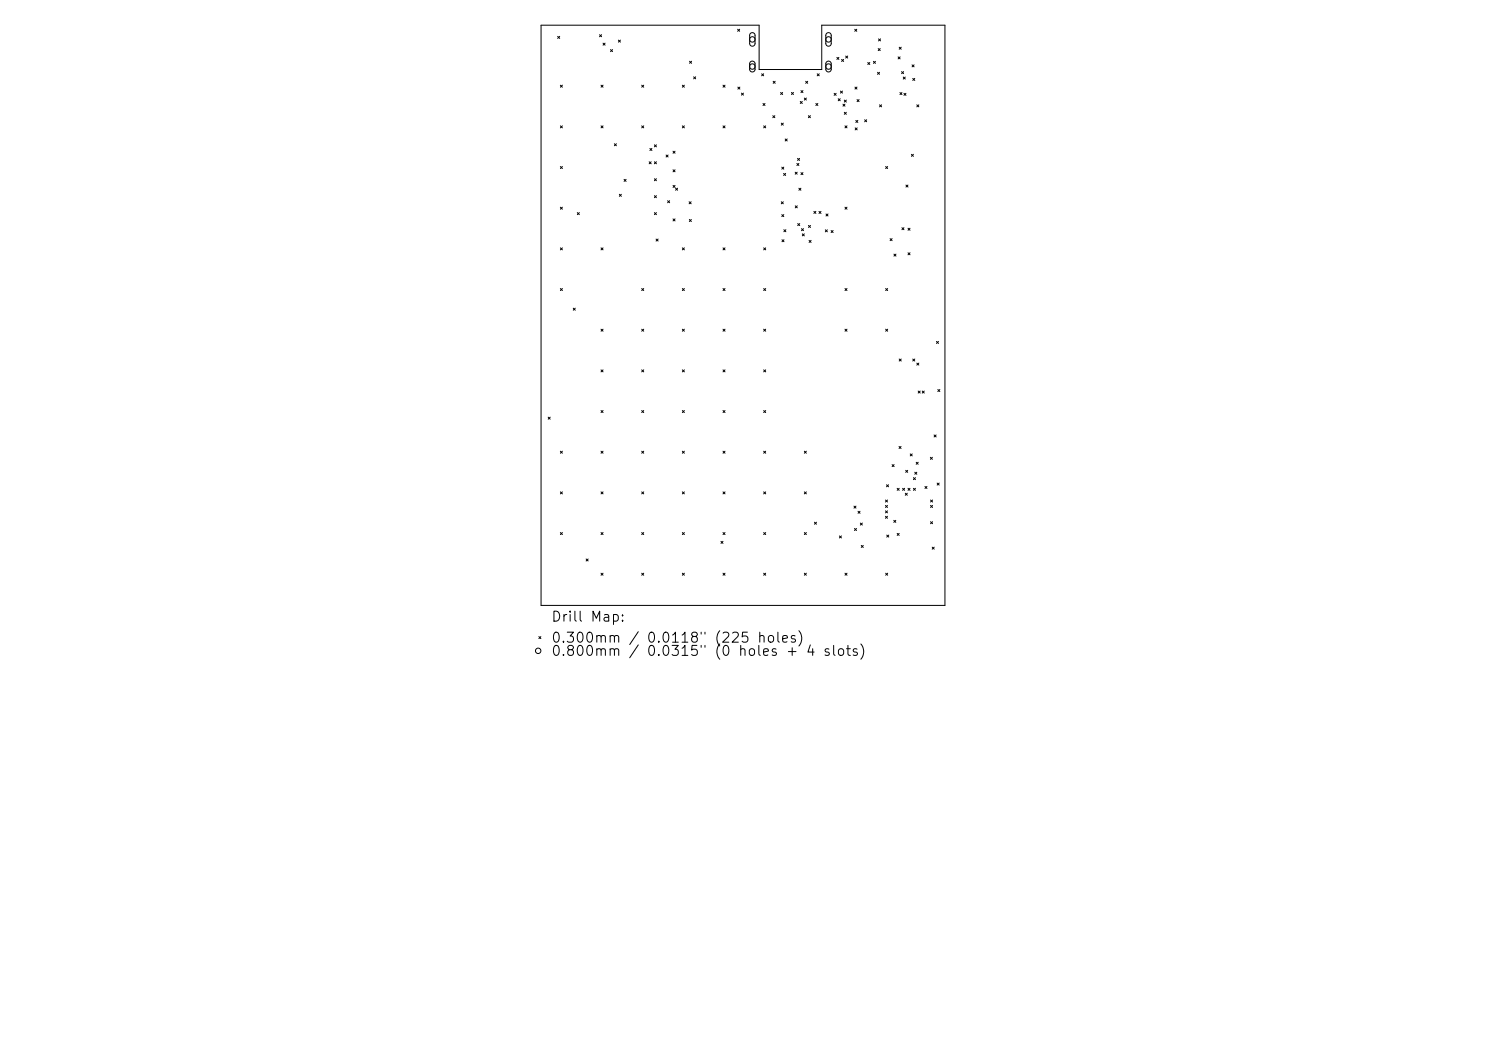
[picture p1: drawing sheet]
<svg xmlns="http://www.w3.org/2000/svg" width="297mm" height="210mm" viewBox="0 0 297 210" stroke-linecap="round" stroke-linejoin="round" font-family="sans-serif">
<defs><g id="words">
<g font-size="2">
<text x="110" y="124.7">Drill Map:</text>
<text x="110" y="128.9">0.300mm / 0.0118&quot; (225 holes)</text>
<text x="110" y="131.6">0.800mm</text>
<text x="129.1" y="131.6">0.0315&quot; (0 holes + 4 slots)</text>
</g>
</g></defs>
<g fill="none" stroke="#000" stroke-width=".2">
<path d="M108.1 5h43.6v8.9h12.5v-8.9h24.7v116h-80.8zM111.5 7.3l.4 .4M111.9 7.3l-.4 .4M112 17l.4 .4M112.4 17l-.4 .4M119.8 6.9l.4 .4M120.1 17l.4 .4M120.2 6.9l-.4 .4M120.5 17l-.4 .4M120.5 8.6l.4 .4M120.9 8.6l-.4 .4M122 9.9l.4 .4"/>
<path d="M122.4 9.9l-.4 .4M123.6 8l.4 .4M124 8l-.4 .4M128.3 17l.4 .4M128.7 17l-.4 .4M136.4 17l.4 .4M136.8 17l-.4 .4M137.8 12.2l.4 .4M138.2 12.2l-.4 .4M138.6 15.4l.4 .4M139 15.4l-.4 .4M144.5 17l.4 .4"/>
<path d="M144.9 17l-.4 .4M147.4 5.8l.4 .5M147.5 17.4l.4 .4M147.8 5.8l-.4 .5M147.9 17.4l-.4 .4M148.2 18.6l.4 .4M148.6 18.6l-.4 .4M150 6.7l.6-.1 .3 .4v1.8l-.4 .4-.4-.1-.3-.3v-1.8zM150 12.4l.5-.2 .4 .4v1.3l-.4 .5-.4-.1-.3-.3v-1.3zM152.2 14.7l.4 .5M152.6 14.7l-.4 .5M154.5 16.2l.4 .4"/>
<path d="M154.9 16.2l-.4 .4M156 18.5l.4 .4M156.4 18.5l-.4 .4M158.2 18.5l.4 .4M158.6 18.5l-.4 .4M160.1 18.1l.4 .4M160.5 18.1l-.4 .4M160.8 19.6l.4 .4M161 16.2l.4 .4M161.2 19.6l-.4 .4M161.4 16.2l-.4 .4M163.3 14.7l.4 .5"/>
<path d="M163.7 14.7l-.4 .5M165.2 6.7l.6-.1 .3 .4v1.8l-.4 .4-.4-.1-.2-.3v-1.8zM165.2 12.4l.5-.2 .4 .4v1.3l-.4 .5-.4-.1-.2-.3v-1.3zM166.7 18.6l.4 .5M167.1 18.6l-.4 .5M167.3 11.5l.4 .4M167.5 19.7l.4 .4M167.7 11.5l-.4 .4M167.9 19.7l-.4 .4M168 18.2l.4 .4M168.2 11.9l.4 .4M168.4 18.2l-.4 .4"/>
<path d="M168.6 11.9l-.4 .4M168.7 20l.5 .4M169 11.2l.4 .4M169.2 20l-.5 .4M169.4 11.2l-.4 .4M170.8 5.8l.4 .5M170.9 17.4l.4 .4M171.2 5.8l-.4 .5M171.3 17.4l-.4 .4M171.3 19.9l.4 .4M171.7 19.9l-.4 .4M173.4 12.5l.4 .4"/>
<path d="M173.8 12.5l-.4 .4M174.6 12.3l.4 .4M175 12.3l-.4 .4M175.4 14.4l.4 .5M175.5 9.7l.4 .4M175.6 7.8l.4 .4M175.8 14.4l-.4 .5M175.9 9.7l-.4 .4M176 7.8l-.4 .4M179.5 11.4l.4 .4M179.7 9.4l.4 .4M179.9 18.5l.4 .4"/>
<path d="M179.9 11.4l-.4 .4M180.1 9.4l-.4 .4M180.2 14.3l.4 .4M180.3 18.5l-.4 .4M180.5 15.4l.4 .4M180.6 14.3l-.4 .4M180.7 18.6l.4 .5M180.9 15.4l-.4 .4M181.1 18.6l-.4 .5M182.3 13l.4 .4M182.4 15.7l.4 .4M182.7 13l-.4 .4"/>
<path d="M182.8 15.7l-.4 .4M112 25.1l.4 .5M112 33.3l.4 .4M112.4 25.1l-.4 .5M112.4 33.3l-.4 .4M120.1 25.1l.4 .5M120.5 25.1l-.4 .5M122.8 28.7l.4 .4M123.2 28.7l-.4 .4M123.8 38.8l.4 .4M124.2 38.8l-.4 .4M124.7 35.8l.4 .4"/>
<path d="M125.1 35.8l-.4 .4M128.3 25.1l.4 .5M128.7 25.1l-.4 .5M129.7 32.3l.4 .4M129.9 29.7l.4 .4M130.1 32.3l-.4 .4M130.3 29.7l-.4 .4M130.8 35.7l.4 .4M130.8 28.9l.4 .4M130.8 32.3l.4 .4M130.8 39.1l.4 .4M131.2 28.9l-.4 .4"/>
<path d="M131.2 32.3l-.4 .4M131.2 35.7l-.4 .4M131.2 39.1l-.4 .4M133.1 31l.4 .4M133.5 31l-.4 .4M134.5 30.2l.4 .4M134.5 33.9l.4 .4M134.5 37l.4 .5M134.9 30.2l-.4 .4M134.9 33.9l-.4 .4M134.9 37l-.4 .5M135 37.6l.4 .4"/>
<path d="M135.4 37.6l-.4 .4M136.4 25.1l.4 .5M136.8 25.1l-.4 .5M144.5 25.1l.4 .5M144.9 25.1l-.4 .5M152.5 20.7l.4 .4M152.6 25.1l.4 .5M152.9 20.7l-.4 .4M153 25.1l-.4 .5M154.5 23.1l.4 .4M154.9 23.1l-.4 .4M156.2 24.6l.4 .4"/>
<path d="M156.2 33.4l.5 .4M156.6 24.6l-.4 .4M156.6 34.7l.4 .4M156.7 33.4l-.5 .4M156.9 27.8l.4 .4M157 34.7l-.4 .4M157.3 27.8l-.4 .4M158.9 34.4l.4 .4M159.3 32.7l.4 .4M159.3 34.4l-.4 .4M159.4 31.6l.4 .5M159.7 37.6l.4 .4"/>
<path d="M159.7 32.7l-.4 .4M159.8 31.6l-.4 .5M159.9 20.3l.5 .4M160.1 37.6l-.4 .4M160.1 34.5l.4 .4M160.4 20.3l-.5 .4M160.5 34.5l-.4 .4M161.6 23.1l.4 .4M162 23.1l-.4 .4M163.1 20.7l.4 .4M163.5 20.7l-.4 .4M168.5 20.8l.4 .4"/>
<path d="M168.7 22.4l.5 .4M168.9 20.8l-.4 .4M168.9 25.1l.4 .5M169.2 22.4l-.5 .4M169.3 25.1l-.4 .5M170.9 25.6l.4 .4M171.1 24.1l.4 .4M171.3 25.6l-.4 .4M171.5 24.1l-.4 .4M172.8 23.9l.4 .4M173.2 23.9l-.4 .4M175.8 20.9l.4 .5"/>
<path d="M176.2 20.9l-.4 .5M177 33.3l.4 .4M177.4 33.3l-.4 .4M181.1 37l.4 .4M181.5 37l-.4 .4M182.2 30.8l.4 .4M182.6 30.8l-.4 .4M183.2 20.9l.4 .5M183.6 20.9l-.4 .5M112 41.4l.4 .4M112 49.5l.4 .4M112 57.7l.4 .4"/>
<path d="M112.4 41.4l-.4 .4M112.4 49.5l-.4 .4M112.4 57.7l-.4 .4M115.4 42.5l.4 .4M115.8 42.5l-.4 .4M120.1 49.5l.4 .4M120.5 49.5l-.4 .4M128.3 57.7l.4 .4M128.7 57.7l-.4 .4M130.8 42.5l.4 .4M131.1 47.8l.4 .4M131.2 42.5l-.4 .4"/>
<path d="M131.5 47.8l-.4 .4M133.4 40.1l.4 .4M133.8 40.1l-.4 .4M134.5 43.7l.4 .4M134.9 43.7l-.4 .4M136.4 49.5l.4 .4M136.4 57.7l.4 .4M136.8 49.5l-.4 .4M136.8 57.7l-.4 .4M137.7 40.3l.4 .4M137.8 43.9l.4 .4M138.1 40.3l-.4 .4"/>
<path d="M138.2 43.9l-.4 .4M144.5 57.7l.4 .4M144.5 49.5l.4 .4M144.9 57.7l-.4 .4M144.9 49.5l-.4 .4M152.6 57.7l.4 .4M152.6 49.5l.4 .4M153 49.5l-.4 .4M153 57.7l-.4 .4M156.2 40.3l.4 .4M156.3 42.9l.4 .4M156.3 47.9l.4 .4"/>
<path d="M156.6 40.3l-.4 .4M156.7 42.9l-.4 .4M156.7 45.9l.4 .4M156.7 47.9l-.4 .4M157.1 45.9l-.4 .4M158.9 41.1l.5 .4M159.4 41.1l-.5 .4M159.4 44.7l.4 .4M159.8 44.7l-.4 .4M160.2 45.7l.4 .4M160.4 46.7l.4 .4M160.6 45.7l-.4 .4"/>
<path d="M160.8 46.7l-.4 .4M161.6 45l.4 .5M161.7 48l.4 .4M162 45l-.4 .5M162.1 48l-.4 .4M162.7 42.2l.4 .4M163.1 42.2l-.4 .4M163.7 42.2l.4 .5M164.1 42.2l-.4 .5M165 45.9l.4 .4M165.1 42.8l.4 .4M165.4 45.9l-.4 .4"/>
<path d="M165.5 42.8l-.4 .4M166.1 46.1l.4 .4M166.5 46.1l-.4 .4M168.9 41.4l.4 .4M168.9 57.7l.4 .4M169.3 41.4l-.4 .4M169.3 57.7l-.4 .4M177 57.7l.4 .4M177.4 57.7l-.4 .4M177.9 47.7l.4 .4M178.3 47.7l-.4 .4M178.7 50.8l.4 .4"/>
<path d="M179.1 50.8l-.4 .4M180.3 45.5l.4 .4M180.7 45.5l-.4 .4M181.5 45.6l.4 .4M181.5 50.5l.4 .4M181.9 45.6l-.4 .4M181.9 50.5l-.4 .4M114.6 61.6l.4 .4M115 61.6l-.4 .4M120.1 65.8l.4 .4M120.1 73.9l.4 .4M120.5 65.8l-.4 .4"/>
<path d="M120.5 73.9l-.4 .4M128.3 73.9l.4 .4M128.3 65.8l.4 .4M128.7 73.9l-.4 .4M128.7 65.8l-.4 .4M136.4 65.8l.4 .4M136.4 73.9l.4 .4M136.8 65.8l-.4 .4M136.8 73.9l-.4 .4M144.5 73.9l.4 .4M144.5 65.8l.4 .4M144.9 65.8l-.4 .4"/>
<path d="M144.9 73.9l-.4 .4M152.6 65.8l.4 .4M152.6 73.9l.4 .4M153 65.8l-.4 .4M153 73.9l-.4 .4M168.9 65.8l.4 .4M169.3 65.8l-.4 .4M177 65.8l.4 .4M177.4 65.8l-.4 .4M179.7 71.7l.4 .4M180.1 71.7l-.4 .4M182.4 71.7l.4 .4"/>
<path d="M182.8 71.7l-.4 .4M183.2 72.6l.4 .4M183.5 78.1l.4 .4M183.6 72.6l-.4 .4M183.9 78.1l-.4 .4M184.3 78.1l.4 .4M184.7 78.1l-.4 .4M187.2 68.2l.4 .4M187.4 77.8l.4 .4M187.6 68.2l-.4 .4M187.8 77.8l-.4 .4M109.6 83.4l.4 .4"/>
<path d="M110 83.4l-.4 .4M112 90.2l.4 .4M112 98.3l.4 .4M112.4 90.2l-.4 .4M112.4 98.3l-.4 .4M120.1 98.3l.4 .4M120.1 82l.4 .4M120.1 90.2l.4 .4M120.5 82l-.4 .4M120.5 90.2l-.4 .4M120.5 98.3l-.4 .4M128.3 82l.4 .4"/>
<path d="M128.3 90.2l.4 .4M128.3 98.3l.4 .4M128.7 82l-.4 .4M128.7 90.2l-.4 .4M128.7 98.3l-.4 .4M136.4 82l.4 .4M136.4 90.2l.4 .4M136.4 98.3l.4 .4M136.8 82l-.4 .4M136.8 90.2l-.4 .4M136.8 98.3l-.4 .4M144.5 82l.4 .4"/>
<path d="M144.5 90.2l.4 .4M144.5 98.3l.4 .4M144.9 82l-.4 .4M144.9 90.2l-.4 .4M144.9 98.3l-.4 .4M152.6 98.3l.4 .4M152.6 82l.4 .4M152.6 90.2l.4 .4M153 82l-.4 .4M153 90.2l-.4 .4M153 98.3l-.4 .4M160.8 90.2l.4 .4"/>
<path d="M160.8 98.3l.4 .4M161.2 90.2l-.4 .4M161.2 98.3l-.4 .4M177 99.9l.4 .4M177.2 96.9l.4 .4M177.4 99.9l-.4 .4M177.6 96.9l-.4 .4M178.3 92.8l.4 .4M178.7 92.8l-.4 .4M179.3 97.6l.4 .4M179.7 89.2l.4 .4M179.7 97.6l-.4 .4"/>
<path d="M180.1 89.2l-.4 .4M180.4 97.6l.4 .4M180.8 97.6l-.4 .4M180.9 98.6l.4 .4M181 94l.4 .4M181.3 98.6l-.4 .4M181.4 94l-.4 .4M181.5 97.6l.4 .4M181.9 97.6l-.4 .4M181.9 90.7l.4 .4M182.3 90.7l-.4 .4M182.6 97.6l.4 .4"/>
<path d="M182.6 95.4l.4 .4M182.8 94.4l.4 .4M183 95.4l-.4 .4M183 97.6l-.4 .4M183.1 92.4l.4 .4M183.2 94.4l-.4 .4M183.5 92.4l-.4 .4M184.9 97.2l.4 .4M185.3 97.2l-.4 .4M186 91.4l.4 .4M186 99.9l.4 .4M186.4 91.4l-.4 .4"/>
<path d="M186.4 99.9l-.4 .4M186.7 86.9l.4 .4M187.1 86.9l-.4 .4M187.3 96.5l.4 .4M187.7 96.5l-.4 .4M112 106.4l.4 .4M112.4 106.4l-.4 .4M117.1 111.7l.5 .4M117.6 111.7l-.5 .4M120.1 106.4l.4 .4M120.1 114.5l.4 .4M120.5 106.4l-.4 .4"/>
<path d="M120.5 114.5l-.4 .4M128.3 106.4l.4 .4M128.3 114.5l.4 .4M128.7 106.4l-.4 .4M128.7 114.5l-.4 .4M136.4 114.5l.4 .4M136.4 106.4l.4 .4M136.8 106.4l-.4 .4M136.8 114.5l-.4 .4M144.1 108.2l.4 .4M144.5 106.4l.4 .4M144.5 114.5l.4 .4"/>
<path d="M144.5 108.2l-.4 .4M144.9 106.4l-.4 .4M144.9 114.5l-.4 .4M152.6 114.5l.4 .4M152.6 106.4l.4 .4M153 106.4l-.4 .4M153 114.5l-.4 .4M160.8 106.4l.4 .4M160.8 114.5l.4 .4M161.2 106.4l-.4 .4M161.2 114.5l-.4 .4M162.8 104.3l.4 .5"/>
<path d="M163.2 104.3l-.4 .5M167.8 107.1l.4 .4M168.2 107.1l-.4 .4M168.9 114.5l.4 .4M169.3 114.5l-.4 .4M170.7 101.1l.4 .4M170.8 105.6l.4 .4M171.1 101.1l-.4 .4M171.2 105.6l-.4 .4M171.5 102.2l.4 .4M171.9 102.2l-.4 .4M171.9 104.5l.5 .4"/>
<path d="M172.1 109l.4 .4M172.4 104.5l-.5 .4M172.5 109l-.4 .4M177 101l.4 .4M177 102.1l.4 .4M177 103.2l.4 .4M177 114.5l.4 .4M177.2 106.9l.4 .4M177.4 101l-.4 .4M177.4 102.1l-.4 .4M177.4 103.2l-.4 .4M177.4 114.5l-.4 .4"/>
<path d="M177.6 106.9l-.4 .4M178.6 104l.4 .4M179 104l-.4 .4M179.3 106.6l.4 .4M179.7 106.6l-.4 .4M186 104.2l.4 .4M186 101l.4 .4M186.3 109.3l.4 .4M186.4 101l-.4 .4M186.4 104.2l-.4 .4M186.7 109.3l-.4 .4M107.7 127.2l.4 .4"/>
<path d="M108.1 127.2l-.4 .4"/>
<circle cx="150.4" cy="13.3" r=".54"/>
<circle cx="150.4" cy="7.9" r=".54"/>
<circle cx="165.6" cy="13.3" r=".54"/>
<circle cx="165.6" cy="7.9" r=".54"/>
<circle cx="107.6" cy="130" r=".54"/>
</g>
<use href="#words"/>
</svg>
